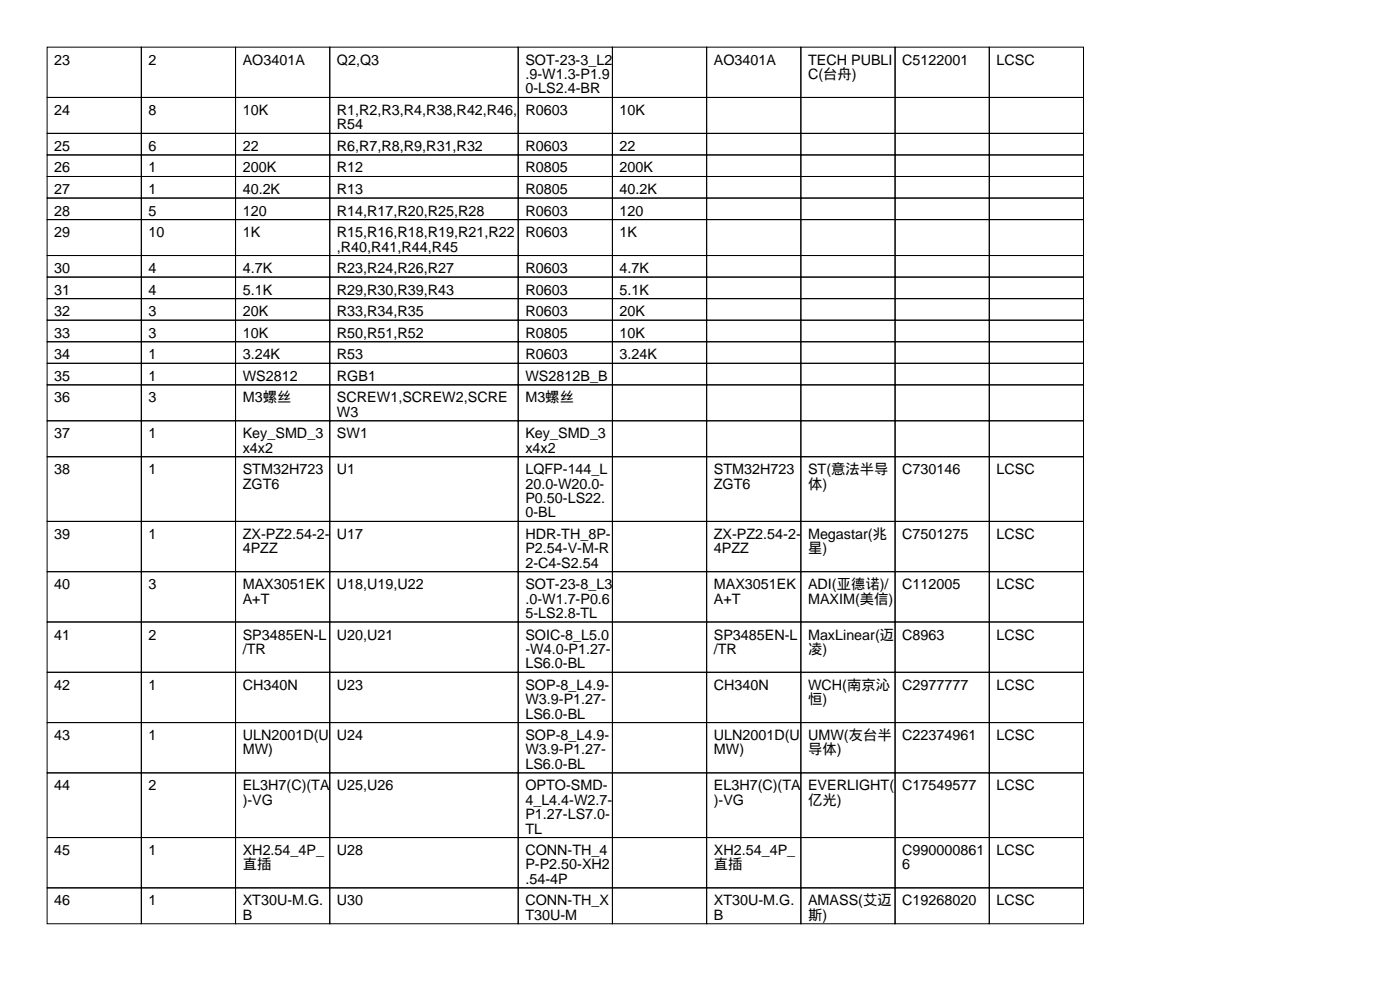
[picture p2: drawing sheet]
<svg xmlns="http://www.w3.org/2000/svg" width="297mm" height="210mm" viewBox="0 0 297 210" stroke-linecap="round" stroke-linejoin="round" font-family="sans-serif">
<defs><g id="words">
<g font-size="3">
<text x="11.5" y="13.7">23</text>
<text x="31.5" y="13.7">2</text>
<text x="51.5" y="13.7">AO3401A</text>
<text x="71.5" y="13.7">Q2,Q3</text>
<text x="111.5" y="13.7">SOT-23-3_L2</text>
<text x="111.5" y="16.8">.9-W1.3-P1.9</text>
<text x="151.5" y="13.7">AO3401A</text>
<text x="171.5" y="13.7">TECH PUBLI</text>
<text x="171.5" y="16.8">C(台舟)</text>
<text x="191.5" y="13.7">C5122001</text>
<text x="211.5" y="13.7">LCSC</text>
<text x="111.5" y="19.8">0-LS2.4-BR</text>
<text x="11.5" y="24.4">24</text>
<text x="31.5" y="24.4">8</text>
<text x="51.5" y="24.4">10K</text>
<text x="71.5" y="24.4">R1,R2,R3,R4,R38,R42,R46,</text>
<text x="71.5" y="27.4">R54</text>
<text x="111.5" y="24.4">R0603</text>
<text x="131.5" y="24.4">10K</text>
<text x="11.5" y="32">25</text>
<text x="31.5" y="32">6</text>
<text x="51.5" y="32">22</text>
<text x="71.5" y="32">R6,R7,R8,R9,R31,R32</text>
<text x="111.5" y="32">R0603</text>
<text x="131.5" y="32">22</text>
<text x="11.5" y="36.6">26</text>
<text x="11.5" y="41.2">27</text>
<text x="31.5" y="36.6">1</text>
<text x="31.5" y="41.2">1</text>
<text x="51.5" y="36.6">200K</text>
<text x="51.5" y="41.2">40.2K</text>
<text x="71.5" y="36.6">R12</text>
<text x="71.5" y="41.2">R13</text>
<text x="111.5" y="36.6">R0805</text>
<text x="111.5" y="41.2">R0805</text>
<text x="131.5" y="36.6">200K</text>
<text x="131.5" y="41.2">40.2K</text>
<text x="11.5" y="45.7">28</text>
<text x="31.5" y="45.7">5</text>
<text x="51.5" y="45.7">120</text>
<text x="71.5" y="45.7">R14,R17,R20,R25,R28</text>
<text x="111.5" y="45.7">R0603</text>
<text x="131.5" y="45.7">120</text>
<text x="11.5" y="50.3">29</text>
<text x="31.5" y="50.3">10</text>
<text x="51.5" y="50.3">1K</text>
<text x="71.5" y="50.3">R15,R16,R18,R19,R21,R22</text>
<text x="71.5" y="53.3">,R40,R41,R44,R45</text>
<text x="111.5" y="50.3">R0603</text>
<text x="131.5" y="50.3">1K</text>
<text x="11.5" y="57.9">30</text>
<text x="31.5" y="57.9">4</text>
<text x="51.5" y="57.9">4.7K</text>
<text x="71.5" y="57.9">R23,R24,R26,R27</text>
<text x="111.5" y="57.9">R0603</text>
<text x="131.5" y="57.9">4.7K</text>
<text x="11.5" y="62.5">31</text>
<text x="31.5" y="62.5">4</text>
<text x="51.5" y="62.5">5.1K</text>
<text x="71.5" y="62.5">R29,R30,R39,R43</text>
<text x="111.5" y="62.5">R0603</text>
<text x="131.5" y="62.5">5.1K</text>
<text x="11.5" y="67.1">32</text>
<text x="11.5" y="71.6">33</text>
<text x="31.5" y="67.1">3</text>
<text x="31.5" y="71.6">3</text>
<text x="51.5" y="67.1">20K</text>
<text x="51.5" y="71.6">10K</text>
<text x="71.5" y="67.1">R33,R34,R35</text>
<text x="71.5" y="71.6">R50,R51,R52</text>
<text x="111.5" y="67.1">R0603</text>
<text x="111.5" y="71.6">R0805</text>
<text x="131.5" y="67.1">20K</text>
<text x="131.5" y="71.6">10K</text>
<text x="11.5" y="76.2">34</text>
<text x="31.5" y="76.2">1</text>
<text x="51.5" y="76.2">3.24K</text>
<text x="71.5" y="76.2">R53</text>
<text x="111.5" y="76.2">R0603</text>
<text x="131.5" y="76.2">3.24K</text>
<text x="11.5" y="80.8">35</text>
<text x="31.5" y="80.8">1</text>
<text x="51.5" y="80.8">WS2812</text>
<text x="71.5" y="80.8">RGB1</text>
<text x="111.5" y="80.8">WS2812B_B</text>
<text x="11.5" y="85.3">36</text>
<text x="31.5" y="85.3">3</text>
<text x="51.5" y="85.3">M3螺丝</text>
<text x="71.5" y="85.3">SCREW1,SCREW2,SCRE</text>
<text x="71.5" y="88.4">W3</text>
<text x="111.5" y="85.3">M3螺丝</text>
<text x="11.5" y="93">37</text>
<text x="31.5" y="93">1</text>
<text x="51.5" y="93">Key_SMD_3</text>
<text x="71.5" y="93">SW1</text>
<text x="111.5" y="93">Key_SMD_3</text>
<text x="11.5" y="100.6">38</text>
<text x="31.5" y="100.6">1</text>
<text x="51.5" y="96">x4x2</text>
<text x="51.5" y="100.6">STM32H723</text>
<text x="71.5" y="100.6">U1</text>
<text x="111.5" y="96">x4x2</text>
<text x="111.5" y="100.6">LQFP-144_L</text>
<text x="151.5" y="100.6">STM32H723</text>
<text x="171.5" y="100.6">ST(意法半导</text>
<text x="191.5" y="100.6">C730146</text>
<text x="211.5" y="100.6">LCSC</text>
<text x="51.5" y="103.6">ZGT6</text>
<text x="111.5" y="103.6">20.0-W20.0-</text>
<text x="111.5" y="106.7">P0.50-LS22.</text>
<text x="151.5" y="103.6">ZGT6</text>
<text x="171.5" y="103.6">体)</text>
<text x="111.5" y="109.7">0-BL</text>
<text x="11.5" y="114.3">39</text>
<text x="31.5" y="114.3">1</text>
<text x="51.5" y="114.3">ZX-PZ2.54-2-</text>
<text x="51.5" y="117.4">4PZZ</text>
<text x="71.5" y="114.3">U17</text>
<text x="111.5" y="114.3">HDR-TH_8P-</text>
<text x="111.5" y="117.4">P2.54-V-M-R</text>
<text x="151.5" y="114.3">ZX-PZ2.54-2-</text>
<text x="151.5" y="117.4">4PZZ</text>
<text x="171.5" y="114.3">Megastar(兆</text>
<text x="171.5" y="117.4">星)</text>
<text x="191.5" y="114.3">C7501275</text>
<text x="211.5" y="114.3">LCSC</text>
<text x="11.5" y="125">40</text>
<text x="31.5" y="125">3</text>
<text x="51.5" y="125">MAX3051EK</text>
<text x="71.5" y="125">U18,U19,U22</text>
<text x="111.5" y="120.4">2-C4-S2.54</text>
<text x="111.5" y="125">SOT-23-8_L3</text>
<text x="151.5" y="125">MAX3051EK</text>
<text x="171.5" y="125">ADI(亚德诺)/</text>
<text x="191.5" y="125">C112005</text>
<text x="211.5" y="125">LCSC</text>
<text x="51.5" y="128">A+T</text>
<text x="111.5" y="128">.0-W1.7-P0.6</text>
<text x="111.5" y="131.1">5-LS2.8-TL</text>
<text x="151.5" y="128">A+T</text>
<text x="171.5" y="128">MAXIM(美信)</text>
<text x="11.5" y="135.6">41</text>
<text x="31.5" y="135.6">2</text>
<text x="51.5" y="135.6">SP3485EN-L</text>
<text x="71.5" y="135.6">U20,U21</text>
<text x="111.5" y="135.6">SOIC-8_L5.0</text>
<text x="151.5" y="135.6">SP3485EN-L</text>
<text x="171.5" y="135.6">MaxLinear(迈</text>
<text x="191.5" y="135.6">C8963</text>
<text x="211.5" y="135.6">LCSC</text>
<text x="51.5" y="138.7">/TR</text>
<text x="111.5" y="138.7">-W4.0-P1.27-</text>
<text x="111.5" y="141.7">LS6.0-BL</text>
<text x="151.5" y="138.7">/TR</text>
<text x="171.5" y="138.7">凌)</text>
<text x="11.5" y="146.3">42</text>
<text x="31.5" y="146.3">1</text>
<text x="51.5" y="146.3">CH340N</text>
<text x="71.5" y="146.3">U23</text>
<text x="111.5" y="146.3">SOP-8_L4.9-</text>
<text x="111.5" y="149.4">W3.9-P1.27-</text>
<text x="151.5" y="146.3">CH340N</text>
<text x="171.5" y="146.3">WCH(南京沁</text>
<text x="171.5" y="149.4">恒)</text>
<text x="191.5" y="146.3">C2977777</text>
<text x="211.5" y="146.3">LCSC</text>
<text x="111.5" y="152.4">LS6.0-BL</text>
<text x="11.5" y="157">43</text>
<text x="31.5" y="157">1</text>
<text x="51.5" y="157">ULN2001D(U</text>
<text x="51.5" y="160">MW)</text>
<text x="71.5" y="157">U24</text>
<text x="111.5" y="157">SOP-8_L4.9-</text>
<text x="111.5" y="160">W3.9-P1.27-</text>
<text x="151.5" y="157">ULN2001D(U</text>
<text x="151.5" y="160">MW)</text>
<text x="171.5" y="157">UMW(友台半</text>
<text x="171.5" y="160">导体)</text>
<text x="191.5" y="157">C22374961</text>
<text x="211.5" y="157">LCSC</text>
<text x="11.5" y="167.6">44</text>
<text x="31.5" y="167.6">2</text>
<text x="51.5" y="167.6">EL3H7(C)(TA</text>
<text x="71.5" y="167.6">U25,U26</text>
<text x="111.5" y="163.1">LS6.0-BL</text>
<text x="111.5" y="167.6">OPTO-SMD-</text>
<text x="151.5" y="167.6">EL3H7(C)(TA</text>
<text x="171.5" y="167.6">EVERLIGHT(</text>
<text x="191.5" y="167.6">C17549577</text>
<text x="211.5" y="167.6">LCSC</text>
<text x="51.5" y="170.7">)-VG</text>
<text x="111.5" y="170.7">4_L4.4-W2.7-</text>
<text x="111.5" y="173.7">P1.27-LS7.0-</text>
<text x="151.5" y="170.7">)-VG</text>
<text x="171.5" y="170.7">亿光)</text>
<text x="111.5" y="176.8">TL</text>
<text x="11.5" y="181.4">45</text>
<text x="31.5" y="181.4">1</text>
<text x="51.5" y="181.4">XH2.54_4P_</text>
<text x="51.5" y="184.4">直插</text>
<text x="71.5" y="181.4">U28</text>
<text x="111.5" y="181.4">CONN-TH_4</text>
<text x="111.5" y="184.4">P-P2.50-XH2</text>
<text x="151.5" y="181.4">XH2.54_4P_</text>
<text x="151.5" y="184.4">直插</text>
<text x="191.5" y="181.4">C990000861</text>
<text x="191.5" y="184.4">6</text>
<text x="211.5" y="181.4">LCSC</text>
<text x="111.5" y="187.5">.54-4P</text>
<text x="11.5" y="192">46</text>
<text x="31.5" y="192">1</text>
<text x="51.5" y="192">XT30U-M.G.</text>
<text x="51.5" y="195.1">B</text>
<text x="71.5" y="192">U30</text>
<text x="111.5" y="192">CONN-TH_X</text>
<text x="111.5" y="195.1">T30U-M</text>
<text x="151.5" y="192">XT30U-M.G.</text>
<text x="151.5" y="195.1">B</text>
<text x="171.5" y="192">AMASS(艾迈</text>
<text x="171.5" y="195.1">斯)</text>
<text x="191.5" y="192">C19268020</text>
<text x="211.5" y="192">LCSC</text>
</g>
</g></defs>
<g fill="none" stroke="#000" stroke-width=".21">
<path d="M10 10h20v10.7h-20zM30 10h20v10.7h-20zM50 10h20v10.7h-20zM70 10h40v10.7h-40zM110 10h20v10.7h-20zM130 10h20v10.7h-20zM150 10h20v10.7h-20zM170 10h20v10.7h-20zM190 10h20v10.7h-20zM210 10h20v10.7h-20zM10 20.7h20v7.6h-20zM10 28.3h20v4.6h-20z"/>
<path d="M10 32.9h20v4.5h-20zM10 37.4h20v4.6h-20zM30 20.7h20v7.6h-20zM30 28.3h20v4.6h-20zM30 32.9h20v4.5h-20zM30 37.4h20v4.6h-20zM50 20.7h20v7.6h-20zM50 28.3h20v4.6h-20zM50 32.9h20v4.5h-20zM50 37.4h20v4.6h-20zM70 20.7h40v7.6h-40zM70 28.3h40v4.6h-40z"/>
<path d="M70 32.9h40v4.5h-40zM70 37.4h40v4.6h-40zM110 20.7h20v7.6h-20zM110 28.3h20v4.6h-20zM110 32.9h20v4.5h-20zM110 37.4h20v4.6h-20zM130 20.7h20v7.6h-20zM130 28.3h20v4.6h-20zM130 32.9h20v4.5h-20zM130 37.4h20v4.6h-20zM150 20.7h20v7.6h-20zM150 28.3h20v4.6h-20z"/>
<path d="M150 32.9h20v4.5h-20zM150 37.4h20v4.6h-20zM170 20.7h20v7.6h-20zM170 28.3h20v4.6h-20zM170 32.9h20v4.5h-20zM170 37.4h20v4.6h-20zM190 20.7h20v7.6h-20zM190 28.3h20v4.6h-20zM190 32.9h20v4.5h-20zM190 37.4h20v4.6h-20zM210 20.7h20v7.6h-20zM210 28.3h20v4.6h-20z"/>
<path d="M210 32.9h20v4.5h-20zM210 37.4h20v4.6h-20zM10 42h20v4.6h-20zM10 46.6h20v7.6h-20zM10 54.2h20v4.6h-20zM10 58.8h20v4.5h-20zM30 42h20v4.6h-20zM30 46.6h20v7.6h-20zM30 54.2h20v4.6h-20zM30 58.8h20v4.5h-20zM50 42h20v4.6h-20zM50 46.6h20v7.6h-20z"/>
<path d="M50 54.2h20v4.6h-20zM50 58.8h20v4.5h-20zM70 42h40v4.6h-40zM70 46.6h40v7.6h-40zM70 54.2h40v4.6h-40zM70 58.8h40v4.5h-40zM110 42h20v4.6h-20zM110 46.6h20v7.6h-20zM110 54.2h20v4.6h-20zM110 58.8h20v4.5h-20zM130 42h20v4.6h-20zM130 46.6h20v7.6h-20z"/>
<path d="M130 54.2h20v4.6h-20zM130 58.8h20v4.5h-20zM150 42h20v4.6h-20zM150 46.6h20v7.6h-20zM150 54.2h20v4.6h-20zM150 58.8h20v4.5h-20zM170 42h20v4.6h-20zM170 46.6h20v7.6h-20zM170 54.2h20v4.6h-20zM170 58.8h20v4.5h-20zM190 42h20v4.6h-20zM190 46.6h20v7.6h-20z"/>
<path d="M190 54.2h20v4.6h-20zM190 58.8h20v4.5h-20zM210 42h20v4.6h-20zM210 46.6h20v7.6h-20zM210 54.2h20v4.6h-20zM210 58.8h20v4.5h-20zM10 63.3h20v4.6h-20zM10 67.9h20v4.6h-20zM10 72.5h20v4.6h-20zM10 77.1h20v4.5h-20zM30 63.3h20v4.6h-20zM30 67.9h20v4.6h-20z"/>
<path d="M30 72.5h20v4.6h-20zM30 77.1h20v4.5h-20zM50 63.3h20v4.6h-20zM50 67.9h20v4.6h-20zM50 72.5h20v4.6h-20zM50 77.1h20v4.5h-20zM70 63.3h40v4.6h-40zM70 67.9h40v4.6h-40zM70 72.5h40v4.6h-40zM70 77.1h40v4.5h-40zM110 63.3h20v4.6h-20zM110 67.9h20v4.6h-20z"/>
<path d="M110 72.5h20v4.6h-20zM110 77.1h20v4.5h-20zM130 63.3h20v4.6h-20zM130 67.9h20v4.6h-20zM130 72.5h20v4.6h-20zM130 77.1h20v4.5h-20zM150 63.3h20v4.6h-20zM150 67.9h20v4.6h-20zM150 72.5h20v4.6h-20zM150 77.1h20v4.5h-20zM170 63.3h20v4.6h-20zM170 67.9h20v4.6h-20z"/>
<path d="M170 72.5h20v4.6h-20zM170 77.1h20v4.5h-20zM190 63.3h20v4.6h-20zM190 67.9h20v4.6h-20zM190 72.5h20v4.6h-20zM190 77.1h20v4.5h-20zM210 63.3h20v4.6h-20zM210 67.9h20v4.6h-20zM210 72.5h20v4.6h-20zM210 77.1h20v4.5h-20zM10 81.6h20v7.6h-20zM10 89.2h20v7.7h-20z"/>
<path d="M10 96.9h20v13.7h-20zM30 81.6h20v7.6h-20zM30 89.2h20v7.7h-20zM30 96.9h20v13.7h-20zM50 81.6h20v7.6h-20zM50 89.2h20v7.7h-20zM50 96.9h20v13.7h-20zM70 81.6h40v7.6h-40zM70 89.2h40v7.7h-40zM70 96.9h40v13.7h-40zM110 81.6h20v7.6h-20zM110 89.2h20v7.7h-20z"/>
<path d="M110 96.9h20v13.7h-20zM130 81.6h20v7.6h-20zM130 89.2h20v7.7h-20zM130 96.9h20v13.7h-20zM150 81.6h20v7.6h-20zM150 89.2h20v7.7h-20zM150 96.9h20v13.7h-20zM170 81.6h20v7.6h-20zM170 89.2h20v7.7h-20zM170 96.9h20v13.7h-20zM190 81.6h20v7.6h-20zM190 89.2h20v7.7h-20z"/>
<path d="M190 96.9h20v13.7h-20zM210 81.6h20v7.6h-20zM210 89.2h20v7.7h-20zM210 96.9h20v13.7h-20zM10 110.6h20v10.7h-20zM30 110.6h20v10.7h-20zM50 110.6h20v10.7h-20zM70 110.6h40v10.7h-40zM110 110.6h20v10.7h-20zM130 110.6h20v10.7h-20zM150 110.6h20v10.7h-20zM170 110.6h20v10.7h-20z"/>
<path d="M190 110.6h20v10.7h-20zM210 110.6h20v10.7h-20zM10 121.3h20v10.6h-20zM10 131.9h20v10.7h-20zM30 121.3h20v10.6h-20zM30 131.9h20v10.7h-20zM50 121.3h20v10.6h-20zM50 131.9h20v10.7h-20zM70 121.3h40v10.6h-40zM70 131.9h40v10.7h-40zM110 121.3h20v10.6h-20zM110 131.9h20v10.7h-20z"/>
<path d="M130 121.3h20v10.6h-20zM130 131.9h20v10.7h-20zM150 121.3h20v10.6h-20zM150 131.9h20v10.7h-20zM170 121.3h20v10.6h-20zM170 131.9h20v10.7h-20zM190 121.3h20v10.6h-20zM190 131.9h20v10.7h-20zM210 121.3h20v10.6h-20zM210 131.9h20v10.7h-20zM10 142.6h20v10.7h-20zM10 153.3h20v10.6h-20z"/>
<path d="M30 142.6h20v10.7h-20zM30 153.3h20v10.6h-20zM50 142.6h20v10.7h-20zM50 153.3h20v10.6h-20zM70 142.6h40v10.7h-40zM70 153.3h40v10.6h-40zM110 142.6h20v10.7h-20zM110 153.3h20v10.6h-20zM130 142.6h20v10.7h-20zM130 153.3h20v10.6h-20zM150 142.6h20v10.7h-20zM150 153.3h20v10.6h-20z"/>
<path d="M170 142.6h20v10.7h-20zM170 153.3h20v10.6h-20zM190 142.6h20v10.7h-20zM190 153.3h20v10.6h-20zM210 142.6h20v10.7h-20zM210 153.3h20v10.6h-20zM10 163.9h20v13.7h-20zM10 177.6h20v10.7h-20zM30 163.9h20v13.7h-20zM30 177.6h20v10.7h-20zM50 163.9h20v13.7h-20zM50 177.6h20v10.7h-20z"/>
<path d="M70 163.9h40v13.7h-40zM70 177.6h40v10.7h-40zM110 163.9h20v13.7h-20zM110 177.6h20v10.7h-20zM130 163.9h20v13.7h-20zM130 177.6h20v10.7h-20zM150 163.9h20v13.7h-20zM150 177.6h20v10.7h-20zM170 163.9h20v13.7h-20zM170 177.6h20v10.7h-20zM190 163.9h20v13.7h-20zM190 177.6h20v10.7h-20z"/>
<path d="M210 163.9h20v13.7h-20zM210 177.6h20v10.7h-20zM10 188.3h20v7.6h-20zM30 188.3h20v7.6h-20zM50 188.3h20v7.6h-20zM70 188.3h40v7.6h-40zM110 188.3h20v7.6h-20zM130 188.3h20v7.6h-20zM150 188.3h20v7.6h-20zM170 188.3h20v7.6h-20zM190 188.3h20v7.6h-20zM210 188.3h20v7.6h-20z"/>
</g>
<use href="#words"/>
</svg>
